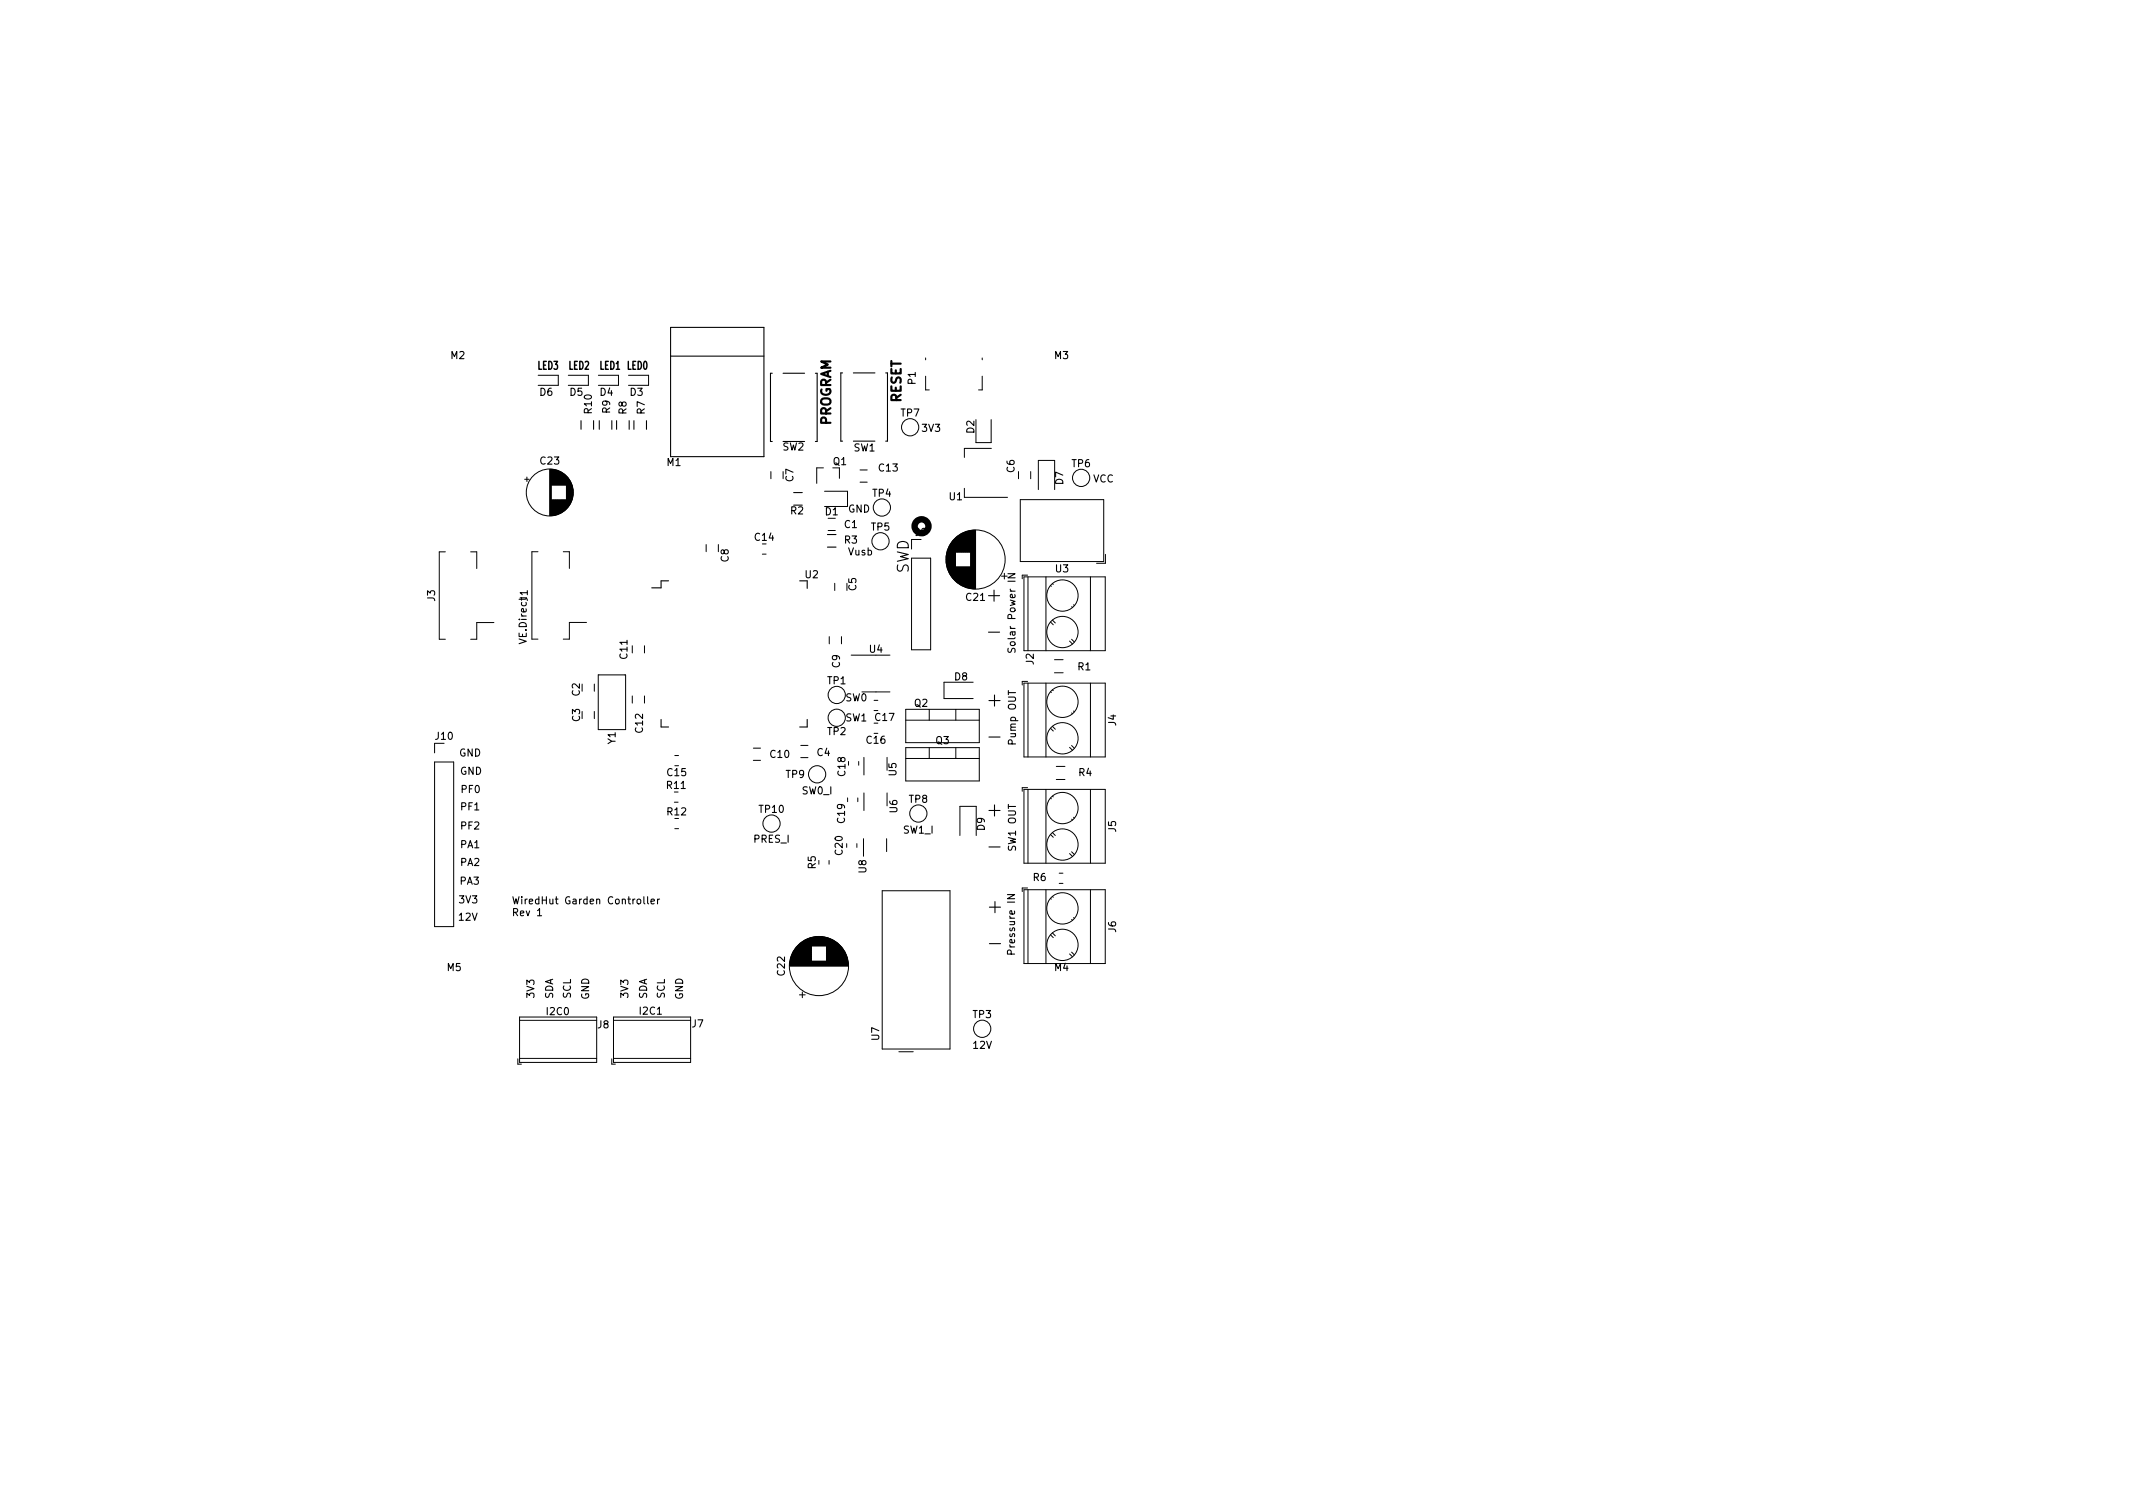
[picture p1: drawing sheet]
<svg xmlns="http://www.w3.org/2000/svg" width="297mm" height="210mm" viewBox="0 0 297 210" stroke-linecap="round" stroke-linejoin="round" font-family="sans-serif">
<defs><g id="words">
<g font-size="2.8">
<text x="137.6" y="83.8">+</text>
<text x="138" y="88.9">-</text>
<text x="137.7" y="98.4">+</text>
<text x="138" y="103.5">-</text>
<text x="137.7" y="113.7">+</text>
<text x="138" y="118.8">-</text>
<text x="137.7" y="127.2">+</text>
<text x="138.1" y="132.3">-</text>
</g>
<text font-size="2.1" x="126.6" y="79.9" transform="rotate(-90 126.6 79.9)">SWD</text>
<g font-size="1.8">
<text x="115.7" y="59.3" transform="rotate(-90 115.7 59.3)">PROGRAM</text>
<text x="125.5" y="56.1" transform="rotate(-90 125.5 56.1)">RESET</text>
</g>
<g font-size="1.5">
<text x="74.9" y="51.5">LED3</text>
<text x="79.2" y="51.5">LED2</text>
<text x="83.5" y="51.5">LED1 LED0</text>
</g>
<g font-size="1.4">
<text x="62.8" y="50">M2</text>
<text x="127.5" y="53.5" transform="rotate(-90 127.5 53.5)">P1</text>
<text x="146.9" y="50">M3</text>
<text x="75.2" y="55.1">D6</text>
<text x="79.4" y="55.1">D5</text>
<text x="82.4" y="57.5" transform="rotate(-90 82.4 57.5)">R10</text>
<text x="83.6" y="55.1">D4</text>
<text x="85" y="57.5" transform="rotate(-90 85 57.5)">R9</text>
<text x="87.2" y="57.7" transform="rotate(-90 87.2 57.7)">R8</text>
<text x="87.8" y="55.1">D3</text>
<text x="89.8" y="57.7" transform="rotate(-90 89.8 57.7)">R7</text>
<text x="125.5" y="58">TP7</text>
<text x="75.3" y="64.7">C23</text>
<text x="92.9" y="64.9">M1</text>
<text x="109" y="62.7">SW2</text>
<text x="116" y="64.8">Q1</text>
<text x="118.9" y="62.9">SW1</text>
<text x="122.4" y="65.6">C13</text>
<text x="128.4" y="60.1">3V3</text>
<text x="135.7" y="60.3" transform="rotate(-90 135.7 60.3)">D2</text>
<text x="141.3" y="65.8" transform="rotate(-90 141.3 65.8)">C6</text>
<text x="149.3" y="65">TP6</text>
<text x="110.1" y="71.6">R2</text>
<text x="110.5" y="67.1" transform="rotate(-90 110.5 67.1)">C7</text>
<text x="114.9" y="71.7">D1</text>
<text x="118.1" y="71.4">GND</text>
<text x="121.5" y="69.2">TP4</text>
<text x="132.2" y="69.6">U1</text>
<text x="148.1" y="67.5" transform="rotate(-90 148.1 67.5)">D7</text>
<text x="152.2" y="67.2">VCC</text>
<text x="105.1" y="75.3">C14</text>
<text x="117.6" y="75.7">R3</text>
<text x="117.6" y="73.5">C1</text>
<text x="118.1" y="77.3">Vusb</text>
<text x="121.3" y="73.9">TP5</text>
<text x="127.5" y="74.6">J9</text>
<text x="60.6" y="83.7" transform="rotate(-90 60.6 83.7)">J3</text>
<text x="101.5" y="78.2" transform="rotate(-90 101.5 78.2)">C8</text>
<text x="112.1" y="80.5">U2</text>
<text x="119.2" y="82.2" transform="rotate(-90 119.2 82.2)">C5</text>
<text x="134.6" y="83.7">C21</text>
<text x="147" y="79.7">U3</text>
<text x="73.3" y="89.5" transform="rotate(-90 73.3 89.5)">VE.DirectJ1</text>
<text x="87.4" y="91.7" transform="rotate(-90 87.4 91.7)">C11</text>
<text x="115.2" y="95.3">TP1</text>
<text x="117" y="93" transform="rotate(-90 117 93)">C9</text>
<text x="121.1" y="90.9">U4</text>
<text x="132.9" y="94.7">D8</text>
<text x="141.4" y="90.3" transform="rotate(-90 141.4 90.3)">Solar Power IN</text>
<text x="143.9" y="92.5" transform="rotate(-90 143.9 92.5)">J2</text>
<text x="150.1" y="93.3">R1</text>
<text x="80.7" y="96.9" transform="rotate(-90 80.7 96.9)">C2</text>
<text x="80.8" y="100.5" transform="rotate(-90 80.8 100.5)">C3</text>
<text x="89.5" y="102" transform="rotate(-90 89.5 102)">C12</text>
<text x="117.7" y="100.4">SW1</text>
<text x="117.7" y="97.6">SW0</text>
<text x="121.9" y="100.4">C17</text>
<text x="127.3" y="98.4">Q2</text>
<text x="155.4" y="101" transform="rotate(-90 155.4 101)">J4</text>
<text x="60.7" y="103">J10</text>
<text x="63.9" y="105.3">GND</text>
<text x="64" y="107.9">GND</text>
<text x="85.7" y="103.6" transform="rotate(-90 85.7 103.6)">Y1</text>
<text x="107.3" y="105.5">C10</text>
<text x="113.8" y="105.3">C4</text>
<text x="115.2" y="102.3">TP2</text>
<text x="120.7" y="103.6">C16</text>
<text x="130.3" y="103.6">Q3</text>
<text x="141.5" y="103.5" transform="rotate(-90 141.5 103.5)">Pump OUT</text>
<text x="64.2" y="112.8">PF1</text>
<text x="64.3" y="110.4">PF0</text>
<text x="92.9" y="109.8">R11</text>
<text x="93" y="113.5">R12</text>
<text x="93" y="108.1">C15</text>
<text x="105.8" y="113.2">TP10</text>
<text x="109.5" y="108.3">TP9</text>
<text x="111.7" y="110.6">SW0_I</text>
<text x="117.7" y="108" transform="rotate(-90 117.7 108)">C18</text>
<text x="124.8" y="108" transform="rotate(-90 124.8 108)">U5</text>
<text x="125" y="113.2" transform="rotate(-90 125 113.2)">U6</text>
<text x="126.6" y="111.8">TP8</text>
<text x="150.2" y="108.1">R4</text>
<text x="64.1" y="118.1">PA1</text>
<text x="64.2" y="115.5">PF2</text>
<text x="105" y="117.3">PRES_I</text>
<text x="117.3" y="119" transform="rotate(-90 117.3 119)">C20</text>
<text x="117.7" y="114.6" transform="rotate(-90 117.7 114.6)">C19</text>
<text x="125.8" y="116.1">SW1_I</text>
<text x="137.1" y="115.6" transform="rotate(-90 137.1 115.6)">D9</text>
<text x="141.5" y="118.4" transform="rotate(-90 141.5 118.4)">SW1 OUT</text>
<text x="155.4" y="115.8" transform="rotate(-90 155.4 115.8)">J5</text>
<text x="64" y="125.8">3V3</text>
<text x="64.1" y="123.2">PA3</text>
<text x="64.1" y="120.6">PA2</text>
<text x="71.2" y="125.9">WiredHut Garden Controller</text>
<text x="113.6" y="121" transform="rotate(-90 113.6 121)">R5</text>
<text x="120.6" y="121.5" transform="rotate(-90 120.6 121.5)">U8</text>
<text x="143.9" y="122.7">R6</text>
<text x="63.9" y="128.2">12V</text>
<text x="71.2" y="127.6">Rev 1</text>
<text x="155.4" y="129.8" transform="rotate(-90 155.4 129.8)">J6</text>
<text x="62.3" y="135.2">M5</text>
<text x="109.3" y="135.8" transform="rotate(-90 109.3 135.8)">C22</text>
<text x="141.3" y="132.6" transform="rotate(-90 141.3 132.6)">Pressure IN</text>
<text x="146.9" y="135.2">M4</text>
<text x="74.4" y="138.9" transform="rotate(-90 74.4 138.9)">3V3</text>
<text x="76.2" y="141.3">I2C0</text>
<text x="77" y="139.1" transform="rotate(-90 77 139.1)">SDA</text>
<text x="79.5" y="139.1" transform="rotate(-90 79.5 139.1)">SCL</text>
<text x="82" y="139.2" transform="rotate(-90 82 139.2)">GND</text>
<text x="83.2" y="143.2">J8</text>
<text x="87.5" y="138.9" transform="rotate(-90 87.5 138.9)">3V3</text>
<text x="89.1" y="141.3">I2C1</text>
<text x="90.1" y="139.1" transform="rotate(-90 90.1 139.1)">SDA</text>
<text x="92.6" y="139.1" transform="rotate(-90 92.6 139.1)">SCL</text>
<text x="95.1" y="139.2" transform="rotate(-90 95.1 139.2)">GND</text>
<text x="96.4" y="143.1">J7</text>
<text x="135.5" y="141.8">TP3</text>
<text x="122.4" y="144.8" transform="rotate(-90 122.4 144.8)">U7</text>
<text x="135.5" y="146">12V</text>
</g>
</g></defs>
<g fill="none" stroke="#000" stroke-width=".15">
<path d="M80.9 58.6v1.2M82.7 58.6v1.2M83.5 58.6v1.2M85.2 58.6v1.2M85.9 58.6v1.2M87.6 58.6v1.2M88.3 58.6v1.2M90 58.6v1.2M93.4 45.6h13v18h-13zM93.4 49.6h13M107.5 52h-.2v9.5h.2M109 52h3"/>
<path d="M113.5 52h.3v9.5h-.3M117.3 51.9h-.2v9.5h.2M118.8 51.9h3M123.3 51.9h.3v9.5h-.3M109 61.5h3M110.5 68.6h1.2M115.2 74.4h1.2M115.2 76.2h1.2M118.8 61.4h3M140.4 79.9h1l-1 .6h1M93.1 80.9h-1v1h-1.3M111.4 80.9h1v1"/>
<path d="M140.4 90.3v.3l.1 .2 .3-.1 .2-.4h.3l.1 .2-.1 .3M92.1 100.2v1h1M112.4 100.2v1h-1M74.9 127.5h.5M90.2 124.9v.8l.1 .2M90.7 125.5l.4-.1v-.2h-.3l-.1 .1v.5h.4M91.6 125.2v.7M91.9 125.2l-.3 .2"/>
</g>
<circle cx="128.3" cy="73.3" r=".97" fill="none" stroke="#000" stroke-width=".89"/>
<g fill="none" stroke="#000" stroke-width=".14">
<path d="M74.9 52.3h2.8v1.4h-2.8M79.1 52.3h2.8v1.4h-2.8M83.3 52.3h2.8v1.4h-2.8M87.5 52.3h2.8v1.4h-2.8M128.9 52.4v1.9h.5M128.9 49.8v.3M135.9 58.4v3.2h2.1v-3.2M136.8 49.8v.3M136.8 52.4v1.9h-.5M62 76.8h-.8v12.2h.8M65.5 76.8h.9v2.4M73.1 66.7h.6"/>
<path d="M73.4 66.4v.7M74.9 76.8h-.8v12.2h.8M76.6 65.3v6.5M76.7 65.3v6.5M76.8 65.4v6.4M76.8 65.4v2.1M76.8 69.6v2.2M76.9 65.4v2.1M76.9 69.6v2.2M77 65.4v2.1M77 69.6v2.2M77.1 65.4v2.1"/>
<path d="M77.1 69.6v2.2M77.2 65.4v2.1M77.2 69.6v2.1M77.3 65.4v2.1M77.3 69.6v2.1M77.4 65.4v2.1M77.4 69.6v2.1M77.4 65.5v2M77.5 65.5v2M77.5 69.6v2.1M77.6 65.5v2M77.6 69.6v2"/>
<path d="M77.7 65.5v2M77.7 69.6v2M77.7 65.6v1.9M77.8 65.6v1.9M77.8 69.6v2M77.8 69.6v1.9M77.9 65.6v1.9M77.9 69.6v1.9M78 65.7v1.8M78 69.6v1.9M78.1 65.7v1.8M78.1 69.6v1.8"/>
<path d="M78.2 65.8v1.7M78.2 69.6v1.8M78.2 69.6v1.7M78.3 65.8v1.7M78.3 69.6v1.7M78.3 65.9v1.6M78.4 65.9v1.6M78.4 69.6v1.7M78.4 69.6v1.6M78.4 76.8h.9v2.3M78.5 66v1.5M78.5 69.6v1.6"/>
<path d="M78.6 66v1.5M78.6 69.6v1.5M78.6 66.1v1.4M78.7 66.1v1.4M78.7 69.6v1.4M78.7 66.2v1.3M78.8 66.2v1.3M78.8 69.6v1.4M78.8 69.6v1.3M78.8 66.3v1.2M78.9 66.3v4.5M78.9 66.4v4.4"/>
<path d="M79 66.4v4.4M79 66.4v4.3M79 66.5v4.2M79.1 66.5v4.1M79.1 66.6v4M79.2 66.6v3.9M79.2 66.7v3.8M79.2 66.7v3.7M79.3 66.8v3.6M79.3 66.9v3.4M79.4 66.9v3.3M79.4 67v3.2"/>
<path d="M79.4 67.1v3M79.5 67.1v2.9M79.5 67.2v2.7M79.6 67.3v2.5M79.6 67.4v2.3M79.6 67.5v2.1M79.7 67.6v1.9M79.7 67.8v1.6M79.8 67.9v1.3M79.8 68.2v.8M98.3 75.8v1M100 75.8v1"/>
<path d="M106.2 77.2h.5M107.4 65.7v1M114.7 65.1h-1v2.2M114.8 68.4h3.2v2.1h-3.2M115.3 73.9h1M116.9 65.1v1.5M119.8 67.1h1M119.8 65.4h1M126.9 77.7h2.7v12.8h-2.7zM126.9 75.1h1.4M131.8 77.4v1M131.8 77.1v1.6"/>
<path d="M131.9 77v1.9M131.9 76.8v2.2M131.9 76.7v2.4M132 76.6v2.7M132 76.5v2.9M132.1 76.4v3.1M132.1 76.3v3.3M132.1 76.2v3.4M132.2 76.1v3.6M132.2 76v3.8M132.3 75.9v4M132.3 75.8v4.2"/>
<path d="M132.4 75.7v4.4M132.5 75.6v4.6M132.5 75.6v4.7M132.5 75.5v4.8M132.6 75.5v4.9M132.6 75.4v5M132.7 75.4v5.1M132.7 75.3v5.2M132.7 75.3v5.3M132.8 75.2v5.4M132.9 75.1v5.6M132.9 75v5.8"/>
<path d="M133 75v5.8M133 75v5.9M133.1 74.9v6M133.1 74.9v2M133.1 78.9v2M133.1 78.9v2.1M133.2 74.8v2.1M133.2 78.9v2.1M133.3 74.8v2.1M133.3 78.9v2.2M133.3 74.7v2.2M133.4 74.7v2.2"/>
<path d="M133.4 78.9v2.3M133.4 74.6v2.3M133.5 74.6v2.3M133.5 78.9v2.3M133.5 74.5v2.4M133.5 78.9v2.4M133.6 74.5v2.4M133.6 78.9v2.4M133.7 74.5v2.4M133.7 78.9v2.5M133.7 74.4v2.5M133.8 74.4v2.5"/>
<path d="M133.8 78.9v2.5M133.9 74.3v2.6M133.9 78.9v2.6M134 74.3v2.6M134 78.9v2.6M134 78.9v2.7M134.1 74.2v2.7M134.1 78.9v2.7M134.2 74.2v2.7M134.2 78.9v2.7M134.3 74.2v2.7M134.3 78.9v2.8"/>
<path d="M134.3 74.1v2.8M134.3 68v1.3h6M134.4 74.1v2.8M134.4 78.9v2.8M134.5 74.1v2.8M134.5 78.9v2.8M134.5 78.9v2.9M134.5 74v2.9M134.6 74v2.9M134.6 78.9v2.9M134.7 74v2.9M134.7 78.9v2.9"/>
<path d="M134.8 74v2.9M134.8 78.9v2.9M134.8 78.9v3M134.9 74v2.9M134.9 78.9v3M134.9 73.9v3M135 73.9v3M135 78.9v3M135.1 73.9v3M135.1 78.9v3M135.2 73.9v8M135.3 73.9v8"/>
<path d="M135.3 73.9v8.1M135.4 73.9v8.1M135.5 73.8v8.2M135.6 73.8v8.2M135.7 73.8v8.2M135.8 73.8v8.2M135.9 73.8v8.2M138.1 62.4h-3.8v1.3M139.9 79.8v.8M141.8 65.7v1M142.1 69.6h11.6v8.6h-11.6zM143.5 65.7v1"/>
<path d="M144.6 68.2v-4.1h2.3v4.1M153.9 77.2v1.2h-1.2M68.8 86.7h-2.4v2.3h-.9M81.7 86.7h-2.4v2.3h-.9M82.8 95.3v1M82.8 99.1v1M83.3 94h3.8v7.6h-3.8zM88.1 89.9v1M88.1 96.9v1M89.7 89.9v1M89.7 96.9v1M115.5 88.6v1"/>
<path d="M116.2 81.2v1M117.2 88.6v1M118.5 91.2h5.4M120 96.3h3.9M121.7 97.5h.5M126.1 98.8h10.3v4.6h-10.3zM129.4 98.8v1.5M133.1 98.8v1.5M135.5 95h-4v2.3h4M139.5 80.2h.8M142.6 80.3h11.3v10.3h-11.3zM142.6 95.1h11.3v10.3h-11.3z"/>
<path d="M143.1 80.1h-.7v.5M143.1 94.9h-.7v.5M143.2 80.3v10.3M143.2 95.1v10.3M145.7 80.3v10.3M145.7 95.1v10.3M146.3 96.3l.1 .1M146.3 86.6l.4 .4M146.3 81.5l.1 .1M146.6 96.1l.1 .1M146.6 86.4l.4 .3M146.6 81.3l.1 .1"/>
<path d="M146.8 93.7h1.2M146.8 91.9h1.2M148.9 89.3l.4 .4M149.2 89l.4 .4M149.2 99.3l.1 .1M149.2 84.5l.1 .1M149.5 99l.1 .1M149.5 84.2l.1 .1M151.9 80.3v10.3M151.9 95.1v10.3M60.5 103.5v1.3M60.5 106.1h2.7v22.9h-2.7z"/>
<path d="M93.9 111.7h.5M94 115.4h.5M94 105.2h.5M104.9 104.2h1M104.9 105.9h1M111.5 105.5h1M111.5 103.8h1M115.5 119.8v.5M117.9 117.5v.5M118 111.1v.5M119.3 117.5v.5M119.5 111.1v.5"/>
<path d="M119.6 106v.6M120.2 116.8v2.4M120.3 105.5v2.4M120.3 110.4v2.5M123.5 116.8v1.8M123.5 105.5v1.8M123.5 110.4v1.8M126.1 105.6h10.3M126.1 104.1h10.3v4.6h-10.3zM126.1 100.3h10.3M129.4 104.1v1.5M133.1 104.1v1.5"/>
<path d="M133.7 116.3v-4h2.2v4M142.6 109.9h11.3v10.3h-11.3zM143.1 109.7h-.7v.5M143.2 109.9v10.3M145.7 109.9v10.3M146.3 116.2l.4 .4M146.3 111.1l.1 .1M146.3 101.4l.4 .4M146.6 115.9l.4 .4M146.6 110.9l.1 .1M146.6 101.1l.4 .4M147.1 108.5h1.2"/>
<path d="M147.1 106.7h1.2M148.9 118.9l.4 .4M148.9 104.1l.4 .4M149.2 118.6l.4 .4M149.2 103.8l.4 .4M149.2 114.1l.1 .1M149.5 113.8l.1 .1M151.9 109.9v10.3M110 134.4h8.1M110 134.5h8.1M110 134.3h8.1M110 134.2h8.1"/>
<path d="M110 134.1h8.1M110 134h8.1M110 133.9h8.1M110 133.8h8.1M110 133.8h3M110 133.7h3M110.1 133.7h2.9M110.1 133.6h2.9M110.1 133.5h2.9M110.1 133.4h2.9M110.1 133.3h2.9M110.2 133.3h2.8"/>
<path d="M110.2 133.2h2.8M110.2 133.1h2.8M110.2 133h2.8M110.3 133h2.7M110.3 132.9h2.7M110.3 132.8h2.7M110.4 132.8h2.6M110.4 132.7h2.6M110.4 132.6h2.6M110.5 132.6h2.5M110.5 132.5h2.5M110.5 132.4h2.5"/>
<path d="M110.6 132.4h2.4M110.6 132.3h2.4M110.7 132.2h2.3M110.7 132.1h2.3M110.8 132.1h2.2M110.8 132h2.2M110.9 132h2.1M110.9 131.9h2.1M111 131.8h2M111.1 131.7h5.9M111.1 131.6h5.9M111.2 131.6h5.7"/>
<path d="M111.3 131.5h5.5M111.3 138.5h.8M111.3 131.4h5.4M111.4 131.4h5.3M111.5 131.3h5.1M111.6 131.2h4.9M111.6 131.2h4.8M111.7 131.2h4.7M111.7 138.1v.8M111.8 131.1h4.5M111.9 131h4.3M111.9 131h4.2"/>
<path d="M112 131h4.1M112.1 130.9h3.9M112.2 130.9h3.7M112.2 130.8h3.7M112.3 130.8h3.5M112.4 130.8h3.3M112.5 130.7h3.1M112.6 130.7h2.9M112.7 130.6h2.7M112.8 130.6h2.5M112.9 130.6h2.2M113.1 130.5h1.9"/>
<path d="M113.3 130.5h1.5M113.5 130.4h1.1M115.1 131.8h2M115.1 131.9h2.1M115.1 132h2.1M115.1 132h2.2M115.1 132.1h2.2M115.1 132.1h2.3M115.1 132.2h2.3M115.1 132.3h2.4M115.1 132.4h2.4M115.1 132.4h2.5"/>
<path d="M115.1 132.5h2.5M115.1 132.6h2.5M115.1 132.6h2.6M115.1 132.7h2.6M115.1 132.8h2.6M115.1 132.8h2.7M115.1 132.9h2.7M115.1 133h2.7M115.1 133h2.8M115.1 133.1h2.8M115.1 133.2h2.8M115.1 133.3h2.8"/>
<path d="M115.1 133.4h2.9M115.1 133.5h2.9M115.1 133.6h2.9M115.1 133.7h2.9M115.1 133.8h3M122.9 124h9.4v22.1h-9.4zM142.6 123.9h11.3v10.3h-11.3zM143.1 123.6h-.7v.5M143.2 123.9v10.3M145.7 123.9v10.3M146.3 130.2l.4 .4M146.3 125.1l.1 .1"/>
<path d="M146.6 129.9l.4 .4M146.6 124.8l.1 .1M147.5 121.6h.5M147.5 123h.5M148.9 132.8l.4 .4M149.2 132.6l.4 .4M149.2 128l.1 .1M149.5 127.8l.1 .1M151.9 123.9v10.3M72.1 147.4v.8h.5M72.4 141.6h10.7v6.3h-10.7zM72.4 142.1h10.7"/>
<path d="M72.4 147.4h10.7M85.2 147.4v.8h.5M85.4 141.6h10.8v6.3h-10.8zM85.4 142.1h10.8M85.4 147.4h10.8M125.2 146.4h2"/>
<circle cx="126.7" cy="59.5" r="1.2"/>
<circle cx="76.6" cy="68.6" r="3.3"/>
<circle cx="122.6" cy="75.4" r="1.2"/>
<circle cx="122.8" cy="70.7" r="1.2"/>
<circle cx="135.9" cy="77.9" r="4.1"/>
<circle cx="150.6" cy="66.5" r="1.2"/>
<circle cx="116.5" cy="96.8" r="1.2"/>
<circle cx="116.5" cy="99.9" r="1.2"/>
<circle cx="148" cy="82.9" r="2.18"/>
<circle cx="148" cy="88" r="2.18"/>
<circle cx="148" cy="97.7" r="2.18"/>
<circle cx="107.4" cy="114.7" r="1.2"/>
<circle cx="113.8" cy="107.8" r="1.2"/>
<circle cx="127.9" cy="113.3" r="1.2"/>
<circle cx="148" cy="117.6" r="2.18"/>
<circle cx="148" cy="112.5" r="2.18"/>
<circle cx="148" cy="102.8" r="2.18"/>
<circle cx="114" cy="134.5" r="4.1"/>
<circle cx="148" cy="131.6" r="2.18"/>
<circle cx="148" cy="126.5" r="2.18"/>
<circle cx="136.8" cy="143.3" r="1.2"/>
</g>
<use href="#words"/>
</svg>
